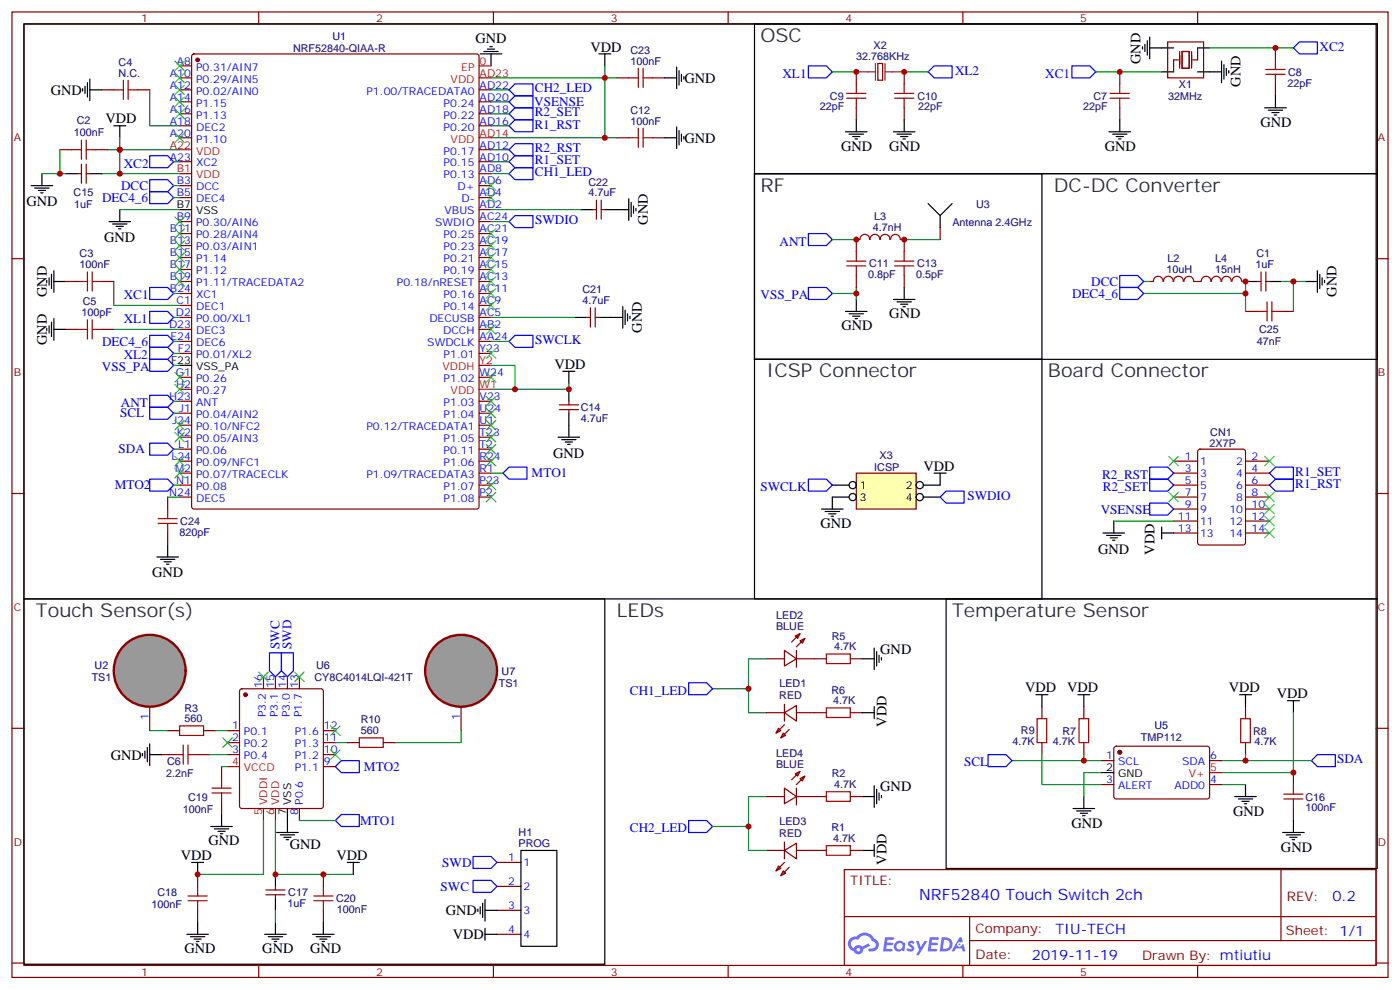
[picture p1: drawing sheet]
<svg xmlns="http://www.w3.org/2000/svg" width="412mm" height="292mm" viewBox="0 0 412 292" stroke-linecap="round" stroke-linejoin="round" font-family="sans-serif">
<defs><g id="words">
<g font-size="5.6" fill="#333">
<text x="224" y="12.3">OSC</text>
<text x="224" y="56.4">RF</text>
<text x="310.4" y="56.4">DC-DC Converter</text>
<text x="225.8" y="111.1">ICSP Connector</text>
<text x="308.7" y="111.1">Board Connector</text>
<text x="10.6" y="181.7">Touch Sensor(s)</text>
<text x="181.7" y="181.7">LEDs</text>
<text x="280.5" y="181.7">Temperature Sensor</text>
</g>
<text font-size="4.6" fill="#00f" x="270.8" y="265.1">NRF52840 Touch Switch 2ch</text>
<g font-size="4.2">
<text x="140.1" y="12.7">GND</text>
<text x="173.9" y="15.2">VDD</text>
<text x="335.9" y="18.8" transform="rotate(-90 335.9 18.8)">GND</text>
<text x="15" y="27.9">GND</text>
<text x="201.6" y="24.4">GND</text>
<text x="365.4" y="25.5" transform="rotate(-90 365.4 25.5)">GND</text>
<text x="31" y="36.3">VDD</text>
<text x="371.3" y="37.3">GND</text>
<text x="201.6" y="42">GND</text>
<text x="247.8" y="44.4">GND</text>
<text x="261.9" y="44.4">GND</text>
<text x="325.5" y="44.4">GND</text>
<text x="7.8" y="60.8">GND</text>
<text x="30.7" y="71.3">GND</text>
<text x="190.8" y="66.2" transform="rotate(-90 190.8 66.2)">GND</text>
<text x="13.8" y="87.5" transform="rotate(-90 13.8 87.5)">GND</text>
<text x="393.7" y="87.3" transform="rotate(-90 393.7 87.3)">GND</text>
<text x="262" y="93.7">GND</text>
<text x="13.8" y="101.6" transform="rotate(-90 13.8 101.6)">GND</text>
<text x="189" y="97.9" transform="rotate(-90 189 97.9)">GND</text>
<text x="247.9" y="97.3">GND</text>
<text x="163.3" y="108.7">VDD</text>
<text x="163" y="134.8">GND</text>
<text x="272" y="138.6">VDD</text>
<text x="241.7" y="155.5">GND</text>
<text x="323.5" y="163.1">GND</text>
<text x="340.1" y="163.3" transform="rotate(-90 340.1 163.3)">VDD</text>
<text x="44.8" y="170">GND</text>
<text x="259.3" y="192.5">GND</text>
<text x="302" y="203.9">VDD</text>
<text x="314.3" y="203.9">VDD</text>
<text x="362" y="203.9">VDD</text>
<text x="376.1" y="205.7">VDD</text>
<text x="261.1" y="214.1" transform="rotate(-90 261.1 214.1)">VDD</text>
<text x="32.6" y="223.7">GND</text>
<text x="259.3" y="233.1">GND</text>
<text x="315.6" y="243.7">GND</text>
<text x="363.2" y="240.2">GND</text>
<text x="61.4" y="249">GND</text>
<text x="85.4" y="250.1">GND</text>
<text x="377.3" y="250.8">GND</text>
<text x="53.3" y="253.3">VDD</text>
<text x="99.1" y="253.3">VDD</text>
<text x="261.1" y="254.6" transform="rotate(-90 261.1 254.6)">VDD</text>
<text x="131.3" y="269.5">GND</text>
<text x="54.3" y="280.7">GND</text>
<text x="77.3" y="280.7">GND</text>
<text x="91.4" y="280.7">GND</text>
<text x="133.4" y="276.6">VDD</text>
</g>
<g font-size="4.2" fill="#00f">
<text x="392.5" y="265.4">0.2</text>
<text x="310.9" y="274.9">TIU-TECH</text>
<text x="304" y="282.7">2019-11-19</text>
</g>
<g font-size="3.9" fill="#00f">
<text x="388.7" y="15">XC2</text>
<text x="230.5" y="22.9">XL1</text>
<text x="281.3" y="22">XL2</text>
<text x="307.9" y="22.9">XC1</text>
<text x="157.6" y="27.2">CH2_LED</text>
<text x="157.4" y="31.2">VSENSE</text>
<text x="157.5" y="34.2">R2_SET</text>
<text x="157.5" y="37.9">R1_RST</text>
<text x="157.5" y="44.8">R2_RST</text>
<text x="36.4" y="49.4">XC2</text>
<text x="157.5" y="48.4">R1_SET</text>
<text x="157.6" y="51.9">CH1_LED</text>
<text x="30.1" y="59.4">DEC4_6</text>
<text x="35.7" y="55.9">DCC</text>
<text x="157.7" y="66.1">SWDIO</text>
<text x="229.6" y="72.3">ANT</text>
<text x="36.4" y="88.2">XC1</text>
<text x="224.1" y="88.2">VSS_PA</text>
<text x="315.8" y="87.7">DEC4_6</text>
<text x="321.4" y="84.1">DCC</text>
<text x="36.5" y="95.2">XL1</text>
<text x="30.1" y="101.8">DEC4_6</text>
<text x="157.7" y="101.4">SWCLK</text>
<text x="36.5" y="105.8">XL2</text>
<text x="30" y="109.4">VSS_PA</text>
<text x="35.6" y="119.9">ANT</text>
<text x="35.4" y="122.9">SCL</text>
<text x="34.9" y="133.5">SDA</text>
<text x="156.6" y="140.6">MTO1</text>
<text x="324.6" y="141.1">R2_RST</text>
<text x="381.5" y="140.1">R1_SET</text>
<text x="381.5" y="143.6">R1_RST</text>
<text x="33.8" y="144.1">MTO2</text>
<text x="224" y="144.5">SWCLK</text>
<text x="285" y="147.2">SWDIO</text>
<text x="324.8" y="144.6">R2_SET</text>
<text x="324.2" y="151.2">VSENSE</text>
<text x="82.4" y="191.1" transform="rotate(-90 82.4 191.1)">SWC</text>
<text x="85.9" y="191.1" transform="rotate(-90 85.9 191.1)">SWD</text>
<text x="185.6" y="204.6">CH1_LED</text>
<text x="107.2" y="227">MTO2</text>
<text x="284" y="225.6">SCL</text>
<text x="393.9" y="224.7">SDA</text>
<text x="106.1" y="243">MTO1</text>
<text x="185.6" y="245.2">CH2_LED</text>
<text x="130.3" y="255.2">SWD</text>
<text x="129.8" y="262.3">SWC</text>
</g>
<g font-size="3.9" fill="#800">
<text x="250.5" y="260.7">TITLE:</text>
<text x="379.1" y="265.4">REV:</text>
<text x="287.4" y="274.9">Company:</text>
<text x="378.7" y="275.5">Sheet: 1/1</text>
<text x="287.4" y="282.6">Date:</text>
<text x="336.4" y="282.7">Drawn By: mtiutiu</text>
</g>
<g font-size="3.2" fill="#800">
<text x="41.6" y="6.5">1</text>
<text x="110.8" y="6.5">2</text>
<text x="179.9" y="6.5">3</text>
<text x="249.1" y="6.5">4</text>
<text x="318.2" y="6.5">5</text>
<text x="4.1" y="41.6">A</text>
<text x="405.9" y="41.6">A</text>
<text x="4.1" y="110.8">B</text>
<text x="405.9" y="110.8">B</text>
<text x="4.1" y="179.9">C</text>
<text x="405.9" y="179.9">C</text>
<text x="4.1" y="249.1">D</text>
<text x="405.9" y="249.1">D</text>
<text x="41.6" y="287.3">1</text>
<text x="110.8" y="287.3">2</text>
<text x="179.9" y="287.3">3</text>
<text x="249.1" y="287.3">4</text>
<text x="318.2" y="287.3">5</text>
</g>
<g font-size="3.2" fill="#000080">
<text x="98" y="11.6">U1</text>
<text x="86.3" y="15.3">NRF52840-QIAA-R</text>
<text x="185.7" y="15.8">C23</text>
<text x="252.2" y="17.6">32.768KHz</text>
<text x="257.3" y="14.4">X2</text>
<text x="34.9" y="22.6">N.C.</text>
<text x="34.9" y="19.4">C4</text>
<text x="185.7" y="19.1">100nF</text>
<text x="379.4" y="22.3">C8</text>
<text x="244.5" y="29.4">C9</text>
<text x="270.3" y="29.4">C10</text>
<text x="322.1" y="29.4">C7</text>
<text x="344.1" y="29.4">32MHz</text>
<text x="347.3" y="25.8">X1</text>
<text x="379.2" y="25.5">22pF</text>
<text x="185.7" y="33.5">C12</text>
<text x="241.5" y="32.5">22pF</text>
<text x="270.4" y="32.5">22pF</text>
<text x="319.1" y="32.5">22pF</text>
<text x="21.7" y="40">100nF</text>
<text x="22.6" y="36.4">C2</text>
<text x="185.7" y="36.7">100nF</text>
<text x="21.7" y="57.6">C15</text>
<text x="173.4" y="57.9">4.7uF</text>
<text x="173.4" y="54.6">C22</text>
<text x="21.8" y="61.2">1uF</text>
<text x="257.5" y="64.8">L3</text>
<text x="287.5" y="61.2">U3</text>
<text x="257.1" y="68">4.7nH</text>
<text x="280.6" y="66.5">Antenna 2.4GHz</text>
<text x="23.4" y="75.8">C3</text>
<text x="343.9" y="77.1">L2</text>
<text x="357.9" y="77.1">L4</text>
<text x="370.1" y="75.8">C1</text>
<text x="23.4" y="79">100nF</text>
<text x="255.8" y="82">0.8pF</text>
<text x="256" y="78.7">C11</text>
<text x="269.9" y="82">0.5pF</text>
<text x="270.1" y="78.7">C13</text>
<text x="343.6" y="80.3">10uH</text>
<text x="357.9" y="80.3">15nH</text>
<text x="369.9" y="79">1uF</text>
<text x="24.4" y="90">C5</text>
<text x="171.6" y="89.6">4.7uF</text>
<text x="171.6" y="86.4">C21</text>
<text x="24" y="93.1">100pF</text>
<text x="370.2" y="101.7">47nF</text>
<text x="370.9" y="98.1">C25</text>
<text x="171.1" y="124.2">4.7uF</text>
<text x="171.1" y="121.1">C14</text>
<text x="356.3" y="131.7">2X7P</text>
<text x="356.5" y="128.3">CN1</text>
<text x="259.1" y="135.1">X3</text>
<text x="257.5" y="138.8">ICSP</text>
<text x="53.1" y="154.6">C24</text>
<text x="52.9" y="157.8">820pF</text>
<text x="228.6" y="185.6">BLUE</text>
<text x="228.6" y="182.3">LED2</text>
<text x="245" y="188.4">R5</text>
<text x="245.7" y="191.6">4.7K</text>
<text x="27.9" y="196.9">U2</text>
<text x="93.1" y="196.9">U6</text>
<text x="27" y="200.4">TS1</text>
<text x="92.6" y="200.5">CY8C4014LQI-421T</text>
<text x="146.9" y="202.2">TS1</text>
<text x="147.8" y="198.7">U7</text>
<text x="229.6" y="202.3">LED1</text>
<text x="54.3" y="209.6">R3</text>
<text x="229.6" y="205.8">RED</text>
<text x="244.9" y="204.3">R6</text>
<text x="245.5" y="207.4">4.7K</text>
<text x="54.3" y="212.7">560</text>
<text x="106.3" y="213.1">R10</text>
<text x="340.1" y="214.6">U5</text>
<text x="106.3" y="216.3">560</text>
<text x="298.3" y="219.5">4.7K</text>
<text x="300.7" y="216.3">R9</text>
<text x="310.1" y="219.5">4.7K</text>
<text x="312.9" y="216.4">R7</text>
<text x="336.1" y="218.1">TMP112</text>
<text x="369.2" y="216.4">R8</text>
<text x="369.5" y="219.5">4.7K</text>
<text x="49.2" y="225.2">C6</text>
<text x="228.6" y="226.1">BLUE</text>
<text x="228.6" y="222.9">LED4</text>
<text x="49" y="228.7">2.2nF</text>
<text x="245" y="229">R2</text>
<text x="245.7" y="232.1">4.7K</text>
<text x="53.8" y="239.3">100nF</text>
<text x="55.4" y="235.8">C19</text>
<text x="384.5" y="238.9">100nF</text>
<text x="384.5" y="235.8">C16</text>
<text x="229.6" y="242.9">LED3</text>
<text x="244.9" y="244.8">R1</text>
<text x="152.8" y="249.3">PROG</text>
<text x="152.8" y="246.2">H1</text>
<text x="229.6" y="246.4">RED</text>
<text x="245.5" y="248">4.7K</text>
<text x="46.4" y="264">C18</text>
<text x="84.9" y="264">C17</text>
<text x="44.7" y="267.5">100nF</text>
<text x="84.7" y="267.2">1uF</text>
<text x="99" y="265.8">C20</text>
<text x="99.2" y="268.9">100nF</text>
</g>
<g font-size="3.2" fill="#00f">
<text x="50.1" y="22.6">A10</text>
<text x="52.1" y="19.1">A8</text>
<text x="57.7" y="20.8">P0.31/AIN7</text>
<text x="50.1" y="26.1">A12</text>
<text x="50.1" y="29.6">A14</text>
<text x="57.7" y="24.3">P0.29/AIN5</text>
<text x="57.7" y="27.9">P0.02/AIN0</text>
<text x="107.9" y="27.9">P1.00/TRACEDATA0</text>
<text x="141.3" y="29.6">AD20</text>
<text x="141.3" y="26.1">AD22</text>
<text x="50.1" y="33.2">A16</text>
<text x="57.7" y="31.4">P1.15</text>
<text x="57.7" y="34.9">P1.13</text>
<text x="130.7" y="34.9">P0.22</text>
<text x="130.7" y="31.4">P0.24</text>
<text x="141.3" y="33.2">AD18</text>
<text x="50.1" y="36.7">A18</text>
<text x="50.1" y="40.2">A20</text>
<text x="57.7" y="38.5">DEC2</text>
<text x="57.7" y="42">P1.10</text>
<text x="130.7" y="38.5">P0.20</text>
<text x="141.3" y="36.7">AD16</text>
<text x="50.1" y="47.3">A23</text>
<text x="130.7" y="45.5">P0.17</text>
<text x="141.3" y="47.3">AD10</text>
<text x="141.3" y="43.7">AD12</text>
<text x="57.7" y="49">XC2</text>
<text x="130.7" y="52.6">P0.13</text>
<text x="130.7" y="49">P0.15</text>
<text x="141.3" y="50.8">AD8</text>
<text x="52.1" y="54.3">B3</text>
<text x="52.1" y="57.9">B5</text>
<text x="57.7" y="56.1">DCC</text>
<text x="57.7" y="59.6">DEC4</text>
<text x="134.8" y="56.1">D+</text>
<text x="135.9" y="59.6">D-</text>
<text x="141.3" y="57.9">AD4</text>
<text x="141.3" y="54.3">AD6</text>
<text x="52.1" y="64.9">B9</text>
<text x="131" y="63.1">VBUS</text>
<text x="141.3" y="64.9">AC24</text>
<text x="141.3" y="61.4">AD2</text>
<text x="50.1" y="68.4">B11</text>
<text x="50.1" y="72">B13</text>
<text x="57.7" y="66.7">P0.30/AIN6</text>
<text x="57.7" y="70.2">P0.28/AIN4</text>
<text x="128.2" y="66.7">SWDIO</text>
<text x="130.7" y="70.2">P0.25</text>
<text x="141.3" y="72">AC19</text>
<text x="141.3" y="68.4">AC21</text>
<text x="50.1" y="75.5">B15</text>
<text x="57.7" y="73.7">P0.03/AIN1</text>
<text x="57.7" y="77.3">P1.14</text>
<text x="130.7" y="77.3">P0.21</text>
<text x="130.7" y="73.7">P0.23</text>
<text x="141.3" y="75.5">AC17</text>
<text x="50.1" y="79">B17</text>
<text x="50.1" y="82.6">B19</text>
<text x="57.7" y="80.8">P1.12</text>
<text x="130.7" y="80.8">P0.19</text>
<text x="141.3" y="82.6">AC13</text>
<text x="141.3" y="79">AC15</text>
<text x="50.1" y="86.1">B24</text>
<text x="52" y="89.6">C1</text>
<text x="57.7" y="84.3">P1.11/TRACEDATA2</text>
<text x="57.7" y="87.8">XC1</text>
<text x="116.9" y="84.3">P0.18/nRESET</text>
<text x="130.7" y="87.8">P0.16</text>
<text x="141.3" y="89.6">AC9</text>
<text x="141.3" y="86.1">AC11</text>
<text x="51.8" y="93.1">D2</text>
<text x="57.7" y="91.4">DEC1</text>
<text x="57.7" y="94.9">P0.00/XL1</text>
<text x="126.5" y="94.9">DECUSB</text>
<text x="130.7" y="91.4">P0.14</text>
<text x="141.3" y="93.1">AC5</text>
<text x="49.8" y="96.7">D23</text>
<text x="50.2" y="100.2">E24</text>
<text x="57.7" y="98.4">DEC3</text>
<text x="57.7" y="102">DEC6</text>
<text x="125.9" y="102">SWDCLK</text>
<text x="130.5" y="98.4">DCCH</text>
<text x="141.3" y="100.2">AA24</text>
<text x="141.3" y="96.7">AB2</text>
<text x="52.4" y="103.7">F2</text>
<text x="57.7" y="105.5">P0.01/XL2</text>
<text x="130.7" y="105.5">P1.01</text>
<text x="141.3" y="103.7">Y23</text>
<text x="51.8" y="110.8">G1</text>
<text x="57.7" y="112.5">P0.26</text>
<text x="130.7" y="112.5">P1.02</text>
<text x="141.3" y="110.8">W24</text>
<text x="49.9" y="117.8">H23</text>
<text x="51.9" y="114.3">H2</text>
<text x="57.7" y="116.1">P0.27</text>
<text x="57.7" y="119.6">ANT</text>
<text x="130.7" y="119.6">P1.03</text>
<text x="141.3" y="117.8">V23</text>
<text x="50.8" y="124.9">J24</text>
<text x="52.8" y="121.4">J1</text>
<text x="57.7" y="123.1">P0.04/AIN2</text>
<text x="130.7" y="123.1">P1.04</text>
<text x="141.3" y="124.9">U1</text>
<text x="141.3" y="121.4">U24</text>
<text x="52.1" y="128.4">K2</text>
<text x="52.5" y="131.9">L1</text>
<text x="57.7" y="126.6">P0.10/NFC2</text>
<text x="57.7" y="130.2">P0.05/AIN3</text>
<text x="107.9" y="126.6">P0.12/TRACEDATA1</text>
<text x="130.7" y="130.2">P1.05</text>
<text x="141.3" y="131.9">T2</text>
<text x="141.3" y="128.4">T23</text>
<text x="50.5" y="135.5">L24</text>
<text x="57.7" y="133.7">P0.06</text>
<text x="57.7" y="137.2">P0.09/NFC1</text>
<text x="130.7" y="137.2">P1.06</text>
<text x="130.7" y="133.7">P0.11</text>
<text x="141.3" y="135.5">R24</text>
<text x="349" y="135.5">1</text>
<text x="353.5" y="136.9">1</text>
<text x="364.2" y="136.9">2</text>
<text x="368.7" y="135.5">2</text>
<text x="51.6" y="139">M2</text>
<text x="51.9" y="142.5">N1</text>
<text x="57.7" y="140.8">P0.07/TRACECLK</text>
<text x="107.9" y="140.8">P1.09/TRACEDATA3</text>
<text x="141.3" y="142.5">P23</text>
<text x="141.3" y="139">R1</text>
<text x="349" y="139">3</text>
<text x="349" y="142.5">5</text>
<text x="353.5" y="140.4">3</text>
<text x="353.5" y="143.9">5</text>
<text x="364.2" y="140.4">4</text>
<text x="364.2" y="143.9">6</text>
<text x="368.7" y="139">4</text>
<text x="368.7" y="142.5">6</text>
<text x="49.9" y="146.1">N24</text>
<text x="57.7" y="144.3">P0.08</text>
<text x="57.7" y="147.8">DEC5</text>
<text x="130.7" y="147.8">P1.08</text>
<text x="130.7" y="144.3">P1.07</text>
<text x="141.3" y="146.1">P2</text>
<text x="349" y="146.1">7</text>
<text x="349" y="149.6">9</text>
<text x="353.5" y="147.5">7</text>
<text x="364.2" y="147.5">8</text>
<text x="368.7" y="146.1">8</text>
<text x="368.7" y="149.6">10</text>
<text x="347" y="153.1">11</text>
<text x="353.5" y="151">9</text>
<text x="353.5" y="154.5">11</text>
<text x="362.2" y="151">10</text>
<text x="362.2" y="154.5">12</text>
<text x="368.7" y="153.1">12</text>
<text x="347" y="156.6">13</text>
<text x="353.5" y="158">13</text>
<text x="362.2" y="158">14</text>
<text x="368.7" y="156.6">14</text>
<text x="77.3" y="202.7" transform="rotate(-90 77.3 202.7)">16</text>
<text x="80.8" y="202.7" transform="rotate(-90 80.8 202.7)">15</text>
<text x="84.3" y="202.7" transform="rotate(-90 84.3 202.7)">14</text>
<text x="87.8" y="202.7" transform="rotate(-90 87.8 202.7)">13</text>
<text x="43.7" y="211.9" transform="rotate(-90 43.7 211.9)">1</text>
<text x="68.4" y="214.8">1</text>
<text x="78.3" y="211.3" transform="rotate(-90 78.3 211.3)">P3.2</text>
<text x="81.8" y="211.3" transform="rotate(-90 81.8 211.3)">P3.1</text>
<text x="85.4" y="211.3" transform="rotate(-90 85.4 211.3)">P3.0</text>
<text x="88.9" y="211.3" transform="rotate(-90 88.9 211.3)">P1.7</text>
<text x="95.4" y="214.8">12</text>
<text x="135.5" y="211.9" transform="rotate(-90 135.5 211.9)">1</text>
<text x="68.4" y="218.4">2</text>
<text x="68.4" y="221.9">3</text>
<text x="71.9" y="216.6">P0.1</text>
<text x="71.9" y="220.1">P0.2</text>
<text x="86.8" y="220.1">P1.3</text>
<text x="86.8" y="216.6">P1.6</text>
<text x="95.4" y="221.9">10</text>
<text x="95.4" y="218.4">11</text>
<text x="71.9" y="223.7">P0.4</text>
<text x="86.8" y="227.2">P1.1</text>
<text x="86.8" y="223.7">P1.2</text>
<text x="95.4" y="225.4">9</text>
<text x="325.9" y="223.7">1</text>
<text x="329.4" y="225.4">SCL</text>
<text x="348.2" y="225.4">SDA</text>
<text x="356.5" y="223.7">6</text>
<text x="325.9" y="230.7">3</text>
<text x="329.4" y="232.5">ALERT</text>
<text x="345.9" y="232.5">ADD0</text>
<text x="356.5" y="230.7">4</text>
<text x="87.8" y="240" transform="rotate(-90 87.8 240)">8</text>
<text x="89.3" y="237.1" transform="rotate(-90 89.3 237.1)">P0.6</text>
<text x="149.7" y="253.6">1</text>
<text x="154.2" y="255.1">1</text>
<text x="149.7" y="260.7">2</text>
<text x="154.2" y="262.1">2</text>
<text x="149.7" y="267.8">3</text>
<text x="154.2" y="269.2">3</text>
<text x="149.7" y="274.8">4</text>
<text x="154.2" y="276.2">4</text>
</g>
<g font-size="3.2" fill="#f00">
<text x="135.9" y="20.8">EP</text>
<text x="141.3" y="22.6">AD23</text>
<text x="141.3" y="19.1">0</text>
<text x="132.7" y="24.3">VDD</text>
<text x="132.7" y="42">VDD</text>
<text x="141.3" y="40.2">AD14</text>
<text x="50.1" y="43.7">A22</text>
<text x="57.7" y="45.5">VDD</text>
<text x="52.1" y="50.8">B1</text>
<text x="57.7" y="52.6">VDD</text>
<text x="141.3" y="107.2">Y2</text>
<text x="130.4" y="109">VDDH</text>
<text x="132.7" y="116.1">VDD</text>
<text x="141.3" y="114.3">W1</text>
<text x="68.4" y="225.4">4</text>
<text x="71.9" y="227.2">VCCD</text>
<text x="356.5" y="227.2">5</text>
<text x="350.2" y="229">V+</text>
<text x="77.3" y="240" transform="rotate(-90 77.3 240)">5</text>
<text x="78.7" y="237.1" transform="rotate(-90 78.7 237.1)">VDDI</text>
<text x="80.8" y="240" transform="rotate(-90 80.8 240)">6</text>
<text x="82.2" y="237.1" transform="rotate(-90 82.2 237.1)">VDD</text>
</g>
<g font-size="3.2">
<text x="52.1" y="61.4">B7</text>
<text x="57.7" y="63.1">VSS</text>
<text x="50.4" y="107.2">F23</text>
<text x="57.7" y="109">VSS_PA</text>
<text x="253.3" y="143.9">1</text>
<text x="266.8" y="143.9">2</text>
<text x="253.3" y="147.5">3</text>
<text x="266.8" y="147.5">4</text>
<text x="325.9" y="227.2">2</text>
<text x="329.4" y="229">GND</text>
<text x="84.3" y="240" transform="rotate(-90 84.3 240)">7</text>
<text x="85.7" y="237.1" transform="rotate(-90 85.7 237.1)">VSS</text>
</g>
</g></defs>
<g fill="none" stroke="#870000" stroke-width=".35">
<path d="M3.5 3.5h405.4v284.4h-405.4zM7.1 7.1h398.2v277.2h-398.2zM76.2 3.5v3.6M145.3 3.5v3.6M214.5 3.5v3.6M283.6 3.5v3.6M352.8 3.5v3.6M3.5 76.2h3.6M405.3 76.2h3.6M3.5 145.3h3.6M405.3 145.3h3.6M3.5 214.5h3.6"/>
<path d="M405.3 214.5h3.6M248.7 256.1h156.6v28.2h-156.6zM377.3 256.1v20.9M248.7 270h156.5M285.6 277h119.6M285.6 270v14.1M3.5 283.6h3.6M76.2 284.3v3.6M145.3 284.3v3.6M214.5 284.3v3.6M283.6 284.3v3.6M352.8 284.3v3.6"/>
<path d="M405.3 283.6h3.6"/>
</g>
<g fill="#5487ff">
<path d="M267.7 277.3a1.22 1.22 0 0 1 1.7 .3l-.4 .5a.47 .47 0 0 0-.3-.4 .47 .47 0 0 0-.5 .2l.1 .3a1.14 1.14 0 0 1 .8 1.7 1.14 1.14 0 0 1-1.9 0l-.2-.2 .5-.5 .7 .4a.29 .29 0 0 0 .3-.3 .29 .29 0 0 0-.2-.3 1.04 1.04 0 0 1-.6-1.7z"/>
<path d="M260.7 276h2.4l.3 .2-.2 .5-1.8 .1-.1 .8h1.5l.3 .4-.3 .4h-1.6l-.2 1.1h1.7l.2 .3-.2 .3-2.6 .1z"/>
<path d="M273.8 276h2.4l.3 .2-.1 .5-1.8 .1-.2 .8h1.6l.3 .4-.4 .4h-1.6l-.1 1.1h1.7l.2 .3-.2 .3-2.6 .1z"/>
<path d="M282.6 276.1h.7l.3 1.2-.6 .3a.69 .69 0 0 0-1 .3 .69 .69 0 0 0 .4 1 .69 .69 0 0 0 .9-.7l.5-.2 .6 2.2h-.8l-.2-.9h-1.8l-.5 .9h-.8z"/>
<path d="M269.8 277.1h.8l.6 1.8 1.1-1.8h.9l-2.6 4.2h-.8l.9-1.5z"/>
<path d="M277.4 276.1l-.6 4.1h1.3a2.11 2.11 0 0 0 2.5-2.1 2.11 2.11 0 0 0-2.5-2zM278.1 276.8a1.39 1.39 0 0 1 1.7 1.4 1.39 1.39 0 0 1-1.8 1.3h-.3z"/>
<path d="M263.7 277.7a1.54 1.54 0 0 0-.1 2.1 1.54 1.54 0 0 0 2.2 .2l.6 .2 .3-2.3-.2-.2-.4-.1a1.49 1.49 0 0 0-2.4 .1zM264 278.7a.94 .94 0 0 1 1.8 0 .94 .94 0 0 1-1.8 0z"/>
<path d="M250.4 276.4a2.18 2.18 0 0 0 1.1 3.7 1.44 1.44 0 0 0 1.6 1 1.44 1.44 0 0 0 1.2-1.5l2-1-.5-.8-1.9 1a1.47 1.47 0 0 0-2.4 .4 1.39 1.39 0 0 1-.7-1.9 1.39 1.39 0 0 1 2-.5 2.12 2.12 0 0 1 2.2-1.3 2.12 2.12 0 0 1 1.9 1.7 1.14 1.14 0 0 1 1.1 1.4 1.14 1.14 0 0 1-1.7 .8 .43 .43 0 0 0-.5 .3 .43 .43 0 0 0 .4 .5 1.98 1.98 0 0 0 2.5-1.2 1.98 1.98 0 0 0-1.2-2.5 3.1 3.1 0 0 0-5.3-.7l-.9 .1zM252.3 279.7a.55 .55 0 0 1 1.1 0 .55 .55 0 0 1-1.1 0z"/>
<circle cx="282.6" cy="278.1" r=".26"/>
</g>
<g fill="none" stroke="#870000" stroke-width=".35">
<path d="M344 12.3h10.5v10.6h-10.5zM347.1 17.6h-1.4v3.6M347.5 15.2v4.9M348.2 15.2h2.1v4.9h-2.1zM351 15.2v4.9M352.8 14.1v3.5h-1.4M375.7 14.1v3.5M30 26.5h3.5M40.6 26.5h3.5M252.2 21.2v3.5M252.2 31.8v3.5M266.3 21.2v3.5"/>
<path d="M266.3 31.8v3.5M329.8 21.2v3.5M329.8 31.8v3.5M375.7 24.7v3.5M181.7 40.6h3.5M192.3 40.6h3.5M256.1 70.5a1.41 1.41 0 0 0-1.4-1.5 1.41 1.41 0 0 0-1.4 1.5l-1.1 .1M256.3 70.5a1.41 1.41 0 0 1 1.4-1.5 1.41 1.41 0 0 1 1.4 1.5M259.3 70.5a1.41 1.41 0 0 1 1.4-1.5 1.41 1.41 0 0 1 1.4 1.5M262.4 70.5a1.41 1.41 0 0 1 1.4-1.5 1.41 1.41 0 0 1 1.4 1.5M265.3 70.6h1M276.9 67v3.6"/>
<path d="M338.7 82.9h1M339.8 82.9a1.41 1.41 0 0 1 1.4-1.5 1.41 1.41 0 0 1 1.4 1.5M342.8 82.9a1.41 1.41 0 0 1 1.4-1.5 1.41 1.41 0 0 1 1.4 1.5M345.7 82.9a1.41 1.41 0 0 1 1.5-1.5 1.41 1.41 0 0 1 1.4 1.5M348.8 82.9a1.41 1.41 0 0 1 1.4-1.5 1.41 1.41 0 0 1 1.4 1.5M351.7 82.9h1.1M370.4 82.9h1.1M371.5 80.1v5.6M372.9 82.9h1M372.9 80.1v5.6M164.7 119.2h5.7M167.6 118.2v1"/>
<path d="M164.7 120.7h5.7M167.6 120.7v1M225.8 194h5.3M231.1 191.6l3.5 2.4-3.5 2.1zM234.2 187.3l1.5-.7-.8 1.4zM234.6 194h8.8M234.6 191.6v4.9M235.7 188.7l1.4-.7-.7 1.4zM235.7 186.6l-2.5 2.5M237.1 188l-2.5 2.5M250.5 194h3.5M239.9 209.9h3.5"/>
<path d="M250.5 209.9h3.5"/>
</g>
<g fill="none" stroke="#a10000" stroke-width=".35">
<path d="M375.7 17.6v2.9M33.5 26.5h2.8M36.3 23.6v5.7M37.7 26.5h2.9M37.7 23.6v5.7M188 37.7v5.7M189.4 37.7v5.7M249.4 27.5h5.7M249.4 28.9h5.7M252.2 24.7v2.8M252.2 28.9v2.9M263.5 27.5h5.7"/>
<path d="M263.5 28.9h5.7M266.3 24.7v2.8M266.3 28.9v2.9M327 27.5h5.7M327 28.9h5.7M329.8 24.7v2.8M329.8 28.9v2.9M372.9 20.5h5.6M372.9 21.9h5.6M375.7 21.9v2.8M185.2 40.6h2.8M189.4 40.6h2.9"/>
<path d="M243.4 192.6h7.1v2.8h-7.1zM243.4 208.5h7.1v2.8h-7.1z"/>
</g>
<g fill="none" stroke="#000" stroke-width=".35">
<path d="M336.5 13.8v.7M337.3 13.1v2.1M338 12v4.2M338.7 14.1h7M338.7 10.9v6.4M352.8 14.1h3.5M359.8 18v6.3M360.5 19.1v4.2M199.3 37.4v6.3M200 38.5v4.2M200.7 39.5v2.1M249.1 38.8h6.3"/>
<path d="M250.1 39.5h4.3M252.2 35.3v3.5M263.2 38.8h6.3M264.2 39.5h4.3M266.3 35.3v3.5M326.7 38.8h6.3M327.7 39.5h4.3M329.8 35.3v3.5M342.2 21.2h3.5M352.8 21.2h7M361.2 20.1v2.1M361.9 20.8v.7"/>
<path d="M372.5 31.8h6.4M373.6 32.5h4.2M374.6 33.2h2.2M375.4 33.9h.7M375.7 28.2v3.6M9.2 54.7h6.3M10.2 55.4h4.3M11.3 56.1h2.1M12 56.8h.7M12.3 51.2v3.5M195.8 40.6h3.5M201.4 40.2v.7"/>
<path d="M251.2 40.2h2.1M251.9 40.9h.7M265.3 40.2h2.1M266 40.9h.7M273.4 60l3.5 3.5M280.5 60l-3.6 3.5M328.8 40.2h2.1M329.5 40.9h.7M276.9 63.5v3.5M388.1 79.7v6.4M249.1 91.7h6.3M250.1 92.4h4.3"/>
<path d="M251.2 93.1h2.1M251.9 93.8h.7M252.2 88.2v3.5M263.2 88.2h6.3M264.2 88.9h4.3M265.3 89.6h2.1M266 90.3h.7M266.3 84.7v3.5M366.9 82.9h3.5M373.9 82.9h3.6M384.5 82.9h3.6M388.8 80.8v4.2"/>
<path d="M389.5 81.8v2.2M390.2 82.6v.7M165.8 109.4h3.5M167.6 109.4v3.5M167.6 114.7v3.5M164.4 128.8h6.3M165.5 129.5h4.2M166.5 130.2h2.1M167.2 130.9h.7M167.6 121.7v7.1M254 194h3.5M257.5 190.9v6.3"/>
<path d="M258.2 191.9v4.2M258.9 193v2.1M259.6 193.7v.7M254 209.9h3.5M257.5 208.1v3.6"/>
</g>
<g fill="none" stroke="#008700" stroke-width=".35">
<path d="M356.3 14.1h24.7M178.2 22.9v17.7M245.2 21.2h7M266.3 21.2h7.1M322.8 21.2h19.4M144.6 40.6h37.1M266.3 70.6h10.6M252.2 84.7v3.5M336.9 82.9h1.8M366.9 82.9v3.5h-30M167.6 112.9v1.8h-15.9M225.8 194h-5.3v15.9h5.3"/>
<path d="M209.9 202.8h10.6"/>
</g>
<path d="M238.1 19.4h5.3l1.8 1.8-1.8 1.7h-5.3zM275.2 19.4h5.3v3.5h-5.3l-1.8-1.7zM315.7 19.4h5.3l1.8 1.8-1.8 1.7h-5.3zM381 14.1l1.8-1.8h5.3v3.6h-5.3zM202.8 201.1h5.3l1.8 1.7-1.8 1.8h-5.3z" fill="none" stroke="#00f" stroke-width=".35"/>
<path d="M252.2 139.3h17.7v10.6h-17.7z" fill="#ffffb0" stroke="#800000" stroke-width=".35"/>
<g fill="none" stroke="#000" stroke-width=".35">
<path d="M141.5 15.9h6.3M142.5 15.2h4.3M143.6 14.5h2.1M144.3 13.8h.7M144.6 15.9v3.5M275.2 139.3h3.5M276.9 139.3v3.6h-4.9M242 149.9h6.4M243.1 150.6h4.2M244.1 151.3h2.1M244.8 152h.7M245.2 142.9h4.9"/>
<path d="M250.1 146.4h-4.9v3.5M272 146.4h4.9M324.9 157h6.4M326 157.7h4.2M327 158.4h2.1M327.7 159.1h.7M328.1 153.5v3.5M342.2 157h3.5M342.2 155.2v3.6M305.2 204.6h3.5M306.9 204.6v3.5M317.5 204.6h3.5"/>
<path d="M319.3 204.6v3.5M365.1 204.6h3.6M366.9 204.6v3.5M379.2 206.4h3.6M381 206.4v3.5M65.3 239.9v3.5M84.7 238.1v7.1M316.1 238.1h6.3M317.1 238.8h4.3M318.2 239.5h2.1M319.3 234.6v3.5M324.6 227.5h3.5"/>
<path d="M363.7 234.6h6.4M364.8 235.3h4.2M365.8 236h2.1M366.5 236.7h.7M366.9 231.1v3.5M56.4 254h3.6M58.2 254v3.5M62.1 243.4h6.3M63.1 244.1h4.3M64.2 244.8h2.1M64.9 245.5h.7M81.1 257.5v3.6"/>
<path d="M81.5 245.2h6.3M82.5 245.9h4.3M83.6 246.6h2.1M84.3 247.3h.7M102.3 254h3.5M104.1 254v3.5M153.5 250.5h10.5v28.2h-10.5zM318.9 240.2h.7M377.8 245.2h6.4M378.9 245.9h4.2M379.9 246.6h2.2M380.6 247.3h.8"/>
<path d="M381 241.7v3.5M55 275.2h6.4M56.1 275.9h4.2M57.1 276.6h2.2M57.9 277.3h.7M58.2 271.6v3.6M78 275.2h6.3M79 275.9h4.3M80.1 276.6h2.1M80.8 277.3h.7M81.1 264.6v3.5M81.1 271.6v3.6"/>
<path d="M92.1 275.2h6.3M93.1 275.9h4.3M94.2 276.6h2.1M94.9 277.3h.7M95.2 271.6v3.6M140.8 267.8v.7M141.5 267.1v2.1M142.2 266v4.2M142.9 275.2h3.5M142.9 264.9v6.4M142.9 273.4v3.5M142.9 268.1h3.5"/>
<circle cx="251.2" cy="146.4" r="1.06"/>
<circle cx="251.2" cy="142.9" r="1.06"/>
<circle cx="270.9" cy="142.9" r="1.06"/>
<circle cx="270.9" cy="146.4" r="1.06"/>
</g>
<g fill="none" stroke="#00f" stroke-width=".35">
<path d="M338.7 137.6h5.3l1.7 1.7-1.7 1.8h-5.3zM373.9 139.3l1.8-1.7h5.3v3.5h-5.3zM238.1 141.1h5.3l1.8 1.8-1.8 1.7h-5.3zM278.7 144.6h5.3v3.6h-5.3l-1.8-1.8zM338.7 141.1h5.3l1.7 1.8-1.7 1.7h-5.3zM338.7 148.2h5.3l1.7 1.7-1.7 1.8h-5.3zM373.9 142.9l1.8-1.8h5.3v3.5h-5.3zM79.4 192.3h3.5v5.3l-1.8 1.7-1.7-1.7zM82.9 192.3h3.5v5.3l-1.7 1.7-1.8-1.7zM291 222.2h5.3l1.8 1.8-1.8 1.8h-5.3zM386.3 224l1.8-1.8h5.2v3.6h-5.2zM139.3 252.2h5.3l1.8 1.8-1.8 1.8h-5.3z"/>
<path d="M139.3 259.3h5.3l1.8 1.8-1.8 1.7h-5.3z"/>
</g>
<g fill="none" stroke="#870000" stroke-width=".35">
<path d="M258.6 18.7h1.4v4.9h-1.4zM252.2 70.6v3.5M266.3 70.6v3.5M252.2 81.1v3.6M266.3 81.1v3.6M352.8 82.9h1M353.9 82.9a1.41 1.41 0 0 1 1.4-1.5 1.41 1.41 0 0 1 1.4 1.5M356.9 82.9a1.41 1.41 0 0 1 1.4-1.5 1.41 1.41 0 0 1 1.4 1.5M359.9 82.9a1.41 1.41 0 0 1 1.4-1.5 1.41 1.41 0 0 1 1.4 1.5M362.9 82.9a1.41 1.41 0 0 1 1.4-1.5 1.41 1.41 0 0 1 1.4 1.5M365.8 82.9h1.1M345.7 135.8h7.1"/>
<path d="M345.7 139.3h7.1M353 132.5l.5-.2h12.7l.6 .4 .1 27.1-.5 .7h-12.9l-.7-.4v-27.1zM366.9 135.8h7M366.9 139.3h7M345.7 142.9h7.1M345.7 146.4h7.1M345.7 149.9h7.1M345.7 153.5h7.1M345.7 157h7.1M366.9 142.9h7M366.9 146.4h7M366.9 149.9h7"/>
<path d="M366.9 153.5h7M366.9 157h7M77.6 199.3v3.5M81.1 199.3v3.5M84.7 199.3v3.5M88.2 199.3v3.5M67 215.2h3.6M67 218.7h3.6M70.8 203.1l.5-.3h23.2l.5 .3 .2 .5v33.8l-.2 .5-.5 .2h-23.2l-.5-.2-.2-.5v-33.8zM95.2 215.2h3.6M95.2 218.7h3.6M102.3 218.7h3.5"/>
<path d="M112.9 218.7h3.5M225.8 209.9h5.3M229.3 214.5l.7 .7-1.4 .7zM230.7 215.9l.7 .7-1.4 .7zM231.1 209.9l3.5-2.1v4.6zM231.1 213.4l-2.5 2.5M231.1 207.4v5M232.5 214.8l-2.5 2.5M234.6 209.9h5.3M306.9 208.1v3.6M306.9 218.7v3.5M319.3 208.1v3.6"/>
<path d="M319.3 218.7v3.5M328.3 220l.5-.2h27.1l.4 .7-.1 14.4-.6 .4-27.1-.1-.4-.6v-14.1zM366.9 208.1v3.6M366.9 218.7v3.5M65.3 225.8v3.5M65.3 236.4v3.5M67 222.2h3.6M88.2 238.1v3.6M95.2 222.2h3.6M95.2 225.8h3.6M324.6 224h3.5M324.6 231.1h3.5"/>
<path d="M356.3 224h3.5M356.3 231.1h3.5M381 227.5v3.6M381 238.1v3.6M58.2 257.5v3.6M95.2 257.5v3.6M146.4 254h7.1M58.2 268.1v3.5M78.3 263.5h5.7M78.3 262.1h5.7M81.1 261.1v1M81.1 263.5v1.1"/>
<path d="M95.2 268.1v3.5M146.4 261.1h7.1M146.4 268.1h7.1M146.4 275.2h7.1"/>
</g>
<g fill="none" stroke="#a10000" stroke-width=".35">
<path d="M249.4 76.9h5.7M249.4 78.3h5.7M252.2 74.1v2.8M252.2 78.3v2.8M263.5 76.9h5.7M263.5 78.3h5.7M266.3 74.1v2.8M266.3 78.3v2.8M105.8 217.3h7.1v2.8h-7.1zM305.5 211.7h2.8v7h-2.8zM317.9 211.7h2.8v7h-2.8zM365.5 211.7h2.8v7h-2.8z"/>
<path d="M62.4 233.5h5.7M62.4 232.1h5.7M65.3 229.3v2.8M65.3 233.5v2.9M378.2 233.9h5.6M378.2 235.3h5.6M381 231.1v2.8M381 235.3v2.8M55.4 265.3h5.6M55.4 263.9h5.6M58.2 261.1v2.8M58.2 265.3v2.8"/>
<path d="M92.4 265.3h5.7M92.4 263.9h5.7M95.2 261.1v2.8M95.2 265.3v2.8"/>
</g>
<path d="M257.9 18.7v4.9M260.7 18.7v4.9M252.2 21.2h5.7M260.7 21.2h5.6" fill="none" stroke="#8c2424" stroke-width=".35"/>
<g fill="none" stroke="#008700" stroke-width=".35">
<path d="M328.1 153.5h17.6M381 209.9v17.6h-21.2M65.3 225.8h1.7M298.1 224h26.5M306.9 222.2v8.9h17.7M319.3 222.2v1.8M324.6 227.5h-5.3v7.1M359.8 224h7.1M359.8 231.1h7.1M366.9 222.2v1.8h19.4M77.6 241.7v15.8h-19.4M81.1 241.7v15.8h23"/>
<path d="M81.1 268.1v3.5"/>
</g>
<g fill="none" stroke="#3c3" stroke-width=".35">
<path d="M344.3 134.4l2.8 2.8M347.1 134.4l-2.8 2.8M372.5 134.4l2.9 2.8M375.4 134.4l-2.9 2.8M344.3 145l2.8 2.8M347.1 145l-2.8 2.8M372.5 145l2.9 2.8M372.5 155.6l2.9 2.8M372.5 148.5l2.9 2.8M372.5 152l2.9 2.9M375.4 145l-2.9 2.8M375.4 155.6l-2.9 2.8"/>
<path d="M375.4 148.5l-2.9 2.8M375.4 152l-2.9 2.9M76.2 197.9l2.8 2.8M79 197.9l-2.8 2.8M65.6 217.3l2.8 2.8M68.4 217.3l-2.8 2.8M97.4 220.8l2.8 2.9M100.2 220.8l-2.8 2.9"/>
</g>
<g fill="#870000" stroke="#870000" stroke-width=".35">
<circle cx="329.8" cy="221.5" r=".53"/>
<circle cx="72.3" cy="204.6" r=".53"/>
</g>
<path d="M67 225.8h3.6M77.6 238.1v3.6M81.1 238.1v3.6M356.3 227.5h3.5" fill="none" stroke="#f00" stroke-width=".35"/>
<circle cx="135.8" cy="197.6" r="10.6" fill="#999" stroke="#900" stroke-width=".71"/>
<g fill="none" stroke="#870000" stroke-width=".35">
<path d="M52.9 19.4h3.5M56.7 16.1l.4-.2h83.3l.7 .4v132.9l-.5 .7h-83.5l-.6-.4-.1-132.9zM52.9 22.9h3.5M52.9 26.5h3.5M52.9 30h3.5M52.9 33.5h3.5M52.9 37h3.5M141.1 26.5h3.5M141.1 30h3.5M141.1 33.5h3.5M141.1 37h3.5M181.7 22.9h3.5"/>
<path d="M192.3 22.9h3.5M17.6 44.1h3.6M22.9 51.2h1.1M24 48.3v5.7M25.4 51.2h1.1M25.4 48.3v5.7M28.2 44.1h3.5M52.9 40.6h3.5M52.9 47.6h3.5M52.9 54.7h3.5M52.9 58.2h3.5M141.1 47.6h3.5"/>
<path d="M141.1 54.7h3.5M141.1 58.2h3.5M141.1 51.2h3.5M141.1 44.1h3.5M175.7 58.9v5.7M177.1 58.9v5.7M52.9 65.3h3.5M52.9 68.8h3.5M52.9 72.3h3.5M52.9 75.8h3.5M52.9 79.4h3.5M141.1 65.3h3.5"/>
<path d="M141.1 68.8h3.5M141.1 72.3h3.5M141.1 75.8h3.5M141.1 79.4h3.5M141.1 61.7h3.5M174.6 61.7h1.1M177.1 61.7h1.1M19.4 82.9h3.5M19.4 97h3.5M30 82.9h3.5M30 97h3.5M52.9 82.9h3.5"/>
<path d="M52.9 86.4h3.5M52.9 90h3.5M52.9 93.5h3.5M52.9 97h3.5M141.1 82.9h3.5M141.1 86.4h3.5M141.1 90h3.5M141.1 93.5h3.5M141.1 97h3.5M172.9 93.5h1M173.9 90.7v5.6M175.3 93.5h1.1"/>
<path d="M175.3 90.7v5.6M366.9 91.7h3.5M377.5 91.7h3.5M52.9 100.5h3.5M52.9 104.1h3.5M52.9 111.1h3.5M52.9 114.7h3.5M52.9 118.2h3.5M141.1 100.5h3.5M141.1 104.1h3.5M141.1 111.1h3.5M141.1 118.2h3.5"/>
<path d="M52.9 121.7h3.5M52.9 125.2h3.5M52.9 128.8h3.5M52.9 132.3h3.5M52.9 135.8h3.5M52.9 139.3h3.5M141.1 121.7h3.5M141.1 125.2h3.5M141.1 128.8h3.5M141.1 132.3h3.5M141.1 135.8h3.5M141.1 139.3h3.5"/>
<path d="M49.4 146.4v3.5M49.4 157v3.5M52.9 142.9h3.5M52.9 146.4h3.5M141.1 142.9h3.5M141.1 146.4h3.5M49.4 215.2h3.5M60 215.2h3.5M135.8 208.1v7.1M47.6 222.2h3.6M58.2 222.2h3.5M225.8 234.6h5.3"/>
<path d="M231.1 232.1l3.5 2.5-3.5 2.1zM234.2 227.9l1.5-.7-.8 1.4zM234.6 234.6h8.8M234.6 232.1v5M235.7 229.3l1.4-.7-.7 1.4zM235.7 227.2l-2.5 2.5M237.1 228.6l-2.5 2.5M250.5 234.6h3.5M225.8 250.5h5.3M229.3 255.1l.7 .7-1.4 .7zM230.7 256.5l.7 .7-1.4 .7zM231.1 250.5l3.5-2.1v4.5z"/>
<path d="M231.1 254l-2.5 2.5M231.1 248v4.9M232.5 255.4l-2.5 2.5M234.6 250.5h8.8M250.5 250.5h3.5"/>
</g>
<g fill="none" stroke="#3c3" stroke-width=".35">
<path d="M51.5 18l2.8 2.8M54.3 18l-2.8 2.8M51.5 21.5l2.8 2.8M51.5 25l2.8 2.9M51.5 28.6l2.8 2.8M51.5 32.1l2.8 2.8M51.5 39.2l2.8 2.8M54.3 21.5l-2.8 2.8M54.3 25l-2.8 2.9M54.3 28.6l-2.8 2.8M54.3 32.1l-2.8 2.8M54.3 39.2l-2.8 2.8"/>
<path d="M143.2 53.3l2.8 2.8M143.2 56.8l2.8 2.8M146 53.3l-2.8 2.8M146 56.8l-2.8 2.8M51.5 63.9l2.8 2.8M51.5 67.4l2.8 2.8M51.5 70.9l2.8 2.8M51.5 74.4l2.8 2.9M51.5 78l2.8 2.8M54.3 63.9l-2.8 2.8M54.3 67.4l-2.8 2.8M54.3 70.9l-2.8 2.8"/>
<path d="M54.3 74.4l-2.8 2.9M54.3 78l-2.8 2.8M143.2 78l2.8 2.8M143.2 74.4l2.8 2.9M143.2 70.9l2.8 2.8M146 78l-2.8 2.8M146 74.4l-2.8 2.9M146 70.9l-2.8 2.8M51.5 81.5l2.8 2.8M54.3 81.5l-2.8 2.8M143.2 95.6l2.8 2.8M143.2 81.5l2.8 2.8"/>
<path d="M143.2 85l2.8 2.8M143.2 88.5l2.8 2.9M146 95.6l-2.8 2.8M146 81.5l-2.8 2.8M146 85l-2.8 2.8M146 88.5l-2.8 2.9M51.5 109.7l2.8 2.8M51.5 113.2l2.8 2.9M54.3 109.7l-2.8 2.8M54.3 113.2l-2.8 2.9M143.2 116.8l2.8 2.8M143.2 102.7l2.8 2.8"/>
<path d="M143.2 109.7l2.8 2.8M146 116.8l-2.8 2.8M146 102.7l-2.8 2.8M146 109.7l-2.8 2.8M51.5 127.4l2.8 2.8M51.5 137.9l2.8 2.9M51.5 134.4l2.8 2.8M51.5 123.8l2.8 2.8M54.3 127.4l-2.8 2.8M54.3 137.9l-2.8 2.9M54.3 134.4l-2.8 2.8M54.3 123.8l-2.8 2.8"/>
<path d="M143.2 134.4l2.8 2.8M143.2 130.9l2.8 2.8M143.2 127.4l2.8 2.8M143.2 120.3l2.8 2.8M143.2 123.8l2.8 2.8M146 134.4l-2.8 2.8M146 130.9l-2.8 2.8M146 127.4l-2.8 2.8M146 120.3l-2.8 2.8M146 123.8l-2.8 2.8M143.2 145l2.8 2.8M143.2 141.5l2.8 2.8"/>
<path d="M146 145l-2.8 2.8M146 141.5l-2.8 2.8M97.4 213.8l2.8 2.8M100.2 213.8l-2.8 2.8"/>
</g>
<g fill="none" stroke="#a10000" stroke-width=".35">
<path d="M185.2 22.9h2.8M188 20.1v5.7M189.4 20.1v5.7M189.4 22.9h2.9M21.2 44.1h2.8M24 41.3v5.6M25.4 44.1h2.8M25.4 41.3v5.6M22.9 97h2.9M22.9 82.9h2.9M25.8 80.1v5.6M25.8 94.2v5.6"/>
<path d="M27.2 80.1v5.6M27.2 94.2v5.6M27.2 97h2.8M27.2 82.9h2.8M370.4 91.7h2.8M373.2 88.9v5.6M374.6 91.7h2.9M374.6 88.9v5.6M46.6 154.2h5.6M46.6 152.8h5.6M49.4 149.9v2.9M49.4 154.2v2.8"/>
<path d="M52.9 213.8h7.1v2.8h-7.1zM54 219.4v5.7M55.4 219.4v5.7M51.2 222.2h2.8M55.4 222.2h2.8M243.4 233.2h7.1v2.8h-7.1zM243.4 249.1h7.1v2.8h-7.1z"/>
</g>
<g fill="none" stroke="#008700" stroke-width=".35">
<path d="M178.2 19.4v3.5M44.1 26.5v10.5h8.8M144.6 22.9h37.1M144.6 37h5.3M144.6 33.5h5.3M144.6 30h5.3M144.6 26.5h5.3M12.3 51.2h7.1M17.6 44.1v7.1M30 51.2h22.9M31.7 44.1h21.2M35.3 40.6v10.6"/>
<path d="M51.2 47.6h1.7M51.2 58.2h1.7M51.2 54.7h1.7M144.6 44.1h5.3M35.3 61.7h17.6M144.6 65.3h5.3M144.6 61.7h26.5M245.2 70.6h7M33.5 82.9v7.1h19.4M33.5 97h19.4M51.2 93.5h1.7M51.2 86.4h1.7"/>
<path d="M144.6 93.5h24.7M245.2 86.4h7M366.9 86.4v5.3M377.5 82.9h7M381 82.9v8.8M51.2 104.1h1.7M51.2 100.5h1.7M51.2 107.6h1.7M51.2 118.2h1.7M144.6 107.6h7.1v7.1h-7.1M144.6 100.5h5.3M51.2 121.7h1.7"/>
<path d="M144.6 139.3h3.6M49.4 146.4h3.5M51.2 142.9h1.7M61.7 222.2h5.3M225.8 234.6h-5.3v15.9h5.3M209.9 243.4h10.6"/>
</g>
<g fill="none" stroke="#000" stroke-width=".35">
<path d="M176.4 15.9h3.5M178.2 15.9v3.5M199.3 19.8v6.3M24.3 26.1v.7M25 25.4v2.1M25.8 24.3v4.3M26.5 26.5h3.5M26.5 23.3v6.3M33.5 37h3.5M35.3 37v3.6M195.8 22.9h3.5M200 20.8v4.2"/>
<path d="M200.7 21.9v2.1M201.4 22.6v.7M19.4 51.2h3.5M26.5 51.2h3.5M185.2 58.6v6.3M185.9 59.6v4.3M15.9 79.7v6.4M32.1 65.3h6.4M33.2 66h4.2M34.2 66.7h2.1M34.9 67.4h.7M35.3 61.7v3.6"/>
<path d="M52.9 61.7h3.5M171.1 61.7h3.5M178.2 61.7h7M186.6 60.7v2.1M187.3 61.4v.7M13.8 82.6v.7M13.8 96.7v.7M14.5 81.8v2.2M14.5 96v2.1M15.2 80.8v4.2M15.2 94.9v4.2M15.9 97h3.5"/>
<path d="M15.9 93.8v6.4M15.9 82.9h3.5M169.3 93.5h3.6M176.4 93.5h7M183.4 90.3v6.4M184.1 91.4v4.2M184.9 92.4v2.1M185.6 93.1v.7M52.9 107.6h3.5M46.2 164h6.4M47.3 164.7h4.2M48.3 165.5h2.1"/>
<path d="M49 166.2h.7M49.4 160.5v3.5M44.1 219.1v6.3M42 221.9v.7M42.7 221.2v2.1M43.4 220.1v4.3M44.1 222.2h3.5M254 234.6h3.5M257.5 231.4v6.4M258.2 232.5v4.2M258.9 233.5v2.2M259.6 234.2v.7"/>
<path d="M254 250.5h3.5M257.5 248.7v3.5"/>
</g>
<circle cx="58.2" cy="17.6" r=".53" fill="#870000" stroke="#870000" stroke-width=".35"/>
<path d="M141.1 19.4h3.5M141.1 22.9h3.5M52.9 44.1h3.5M52.9 51.2h3.5M141.1 40.6h3.5M141.1 114.7h3.5M141.1 107.6h3.5" fill="none" stroke="#f00" stroke-width=".35"/>
<g fill="none" stroke="#00f" stroke-width=".35">
<path d="M151.7 35.3h5.3v3.5h-5.3l-1.8-1.8zM151.7 31.8h5.3v3.5h-5.3l-1.8-1.8zM44.1 45.9h5.3l1.8 1.7-1.8 1.8h-5.3zM44.1 56.4h5.3l1.8 1.8-1.8 1.8h-5.3zM44.1 52.9h5.3l1.8 1.8-1.8 1.7h-5.3zM151.7 63.5h5.3v3.5h-5.3l-1.8-1.7zM238.1 68.8h5.3l1.8 1.8-1.8 1.7h-5.3zM44.1 91.7h5.3l1.8 1.8-1.8 1.7h-5.3zM44.1 84.7h5.3l1.8 1.7-1.8 1.8h-5.3zM44.1 98.8h5.3l1.8 1.7-1.8 1.8h-5.3zM238.1 84.7h5.3l1.8 1.7-1.8 1.8h-5.3zM329.8 84.7h5.3l1.8 1.7-1.8 1.8h-5.3z"/>
<path d="M329.8 81.1h5.3l1.8 1.8-1.8 1.8h-5.3zM44.1 102.3h5.3l1.8 1.8-1.8 1.7h-5.3zM44.1 105.8h5.3l1.8 1.8-1.8 1.8h-5.3zM44.1 116.4h5.3l1.8 1.8-1.8 1.7h-5.3zM44.1 119.9h5.3l1.8 1.8-1.8 1.8h-5.3zM149.9 100.5l1.8-1.7h5.3v3.5h-5.3zM44.1 130.5h5.3l1.8 1.8-1.8 1.8h-5.3zM148.2 139.3l1.7-1.7h5.3v3.5h-5.3zM44.1 141.1h5.3l1.8 1.8-1.8 1.7h-5.3zM202.8 241.7h5.3l1.8 1.7-1.8 1.8h-5.3z"/>
</g>
<circle cx="44.1" cy="197.6" r="10.6" fill="#999" stroke="#900" stroke-width=".71"/>
<path d="M44.1 208.1v7.1" fill="none" stroke="#870000" stroke-width=".35"/>
<path d="M144.6 51.2h5.3M144.6 47.6h5.3M51.2 132.3h1.7M44.1 215.2h5.3M63.5 215.2h3.5M98.8 218.7h3.5M135.8 215.2v3.5h-19.4M88.2 241.7h10.6" fill="none" stroke="#008700" stroke-width=".35"/>
<path d="M151.7 28.2h5.3v3.6h-5.3l-1.8-1.8zM151.7 24.7h5.3v3.5h-5.3l-1.8-1.7zM149.9 51.2l1.8-1.8h5.3v3.5h-5.3zM149.9 44.1l1.8-1.8h5.3v3.6h-5.3zM151.7 45.9h5.3v3.5h-5.3l-1.8-1.8zM98.8 225.8l1.7-1.8h5.3v3.5h-5.3zM98.8 241.7l1.7-1.8h5.3v3.5h-5.3z" fill="none" stroke="#00f" stroke-width=".35"/>
<path d="M143.2 67.4l2.8 2.8M146 67.4l-2.8 2.8M86.8 197.9l2.8 2.8M89.6 197.9l-2.8 2.8" fill="none" stroke="#3c3" stroke-width=".35"/>
<path d="M7.1 7.1h398.6v169.3h-398.6zM222.2 7.1h183.5v44.1h-183.5zM222.2 51.2h84.7v54.6h-84.7zM222.2 51.2h183.5v54.6h-183.5zM222.2 105.8h84.7v70.6h-84.7zM7.1 176.4h171.1v107.6h-171.1zM278.7 176.4h127v79.4h-127z" fill="none" stroke="#000" stroke-width=".35"/>
<g fill="#c00">
<circle cx="95.3" cy="257.5" r=".88"/>
<circle cx="266.3" cy="21.2" r=".88"/>
<circle cx="252.2" cy="21.2" r=".88"/>
<circle cx="266.3" cy="70.6" r=".88"/>
<circle cx="220.5" cy="202.8" r=".88"/>
<circle cx="329.8" cy="21.2" r=".88"/>
<circle cx="178.2" cy="40.6" r=".88"/>
<circle cx="375.7" cy="14.1" r=".88"/>
<circle cx="366.9" cy="82.9" r=".88"/>
<circle cx="381" cy="227.5" r=".88"/>
<circle cx="319.3" cy="224" r=".88"/>
<circle cx="366.9" cy="224" r=".88"/>
<circle cx="81.1" cy="257.5" r=".88"/>
<circle cx="58.2" cy="257.5" r=".88"/>
<circle cx="35.3" cy="44.1" r=".88"/>
<circle cx="35.3" cy="51.2" r=".88"/>
<circle cx="178.2" cy="22.9" r=".88"/>
<circle cx="366.9" cy="86.4" r=".88"/>
<circle cx="381" cy="82.9" r=".88"/>
<circle cx="17.6" cy="51.2" r=".88"/>
<circle cx="252.2" cy="70.6" r=".88"/>
<circle cx="252.2" cy="86.4" r=".88"/>
<circle cx="151.7" cy="114.7" r=".88"/>
<circle cx="167.6" cy="114.7" r=".88"/>
<circle cx="220.5" cy="243.4" r=".88"/>
</g>
<use href="#words"/>
</svg>
